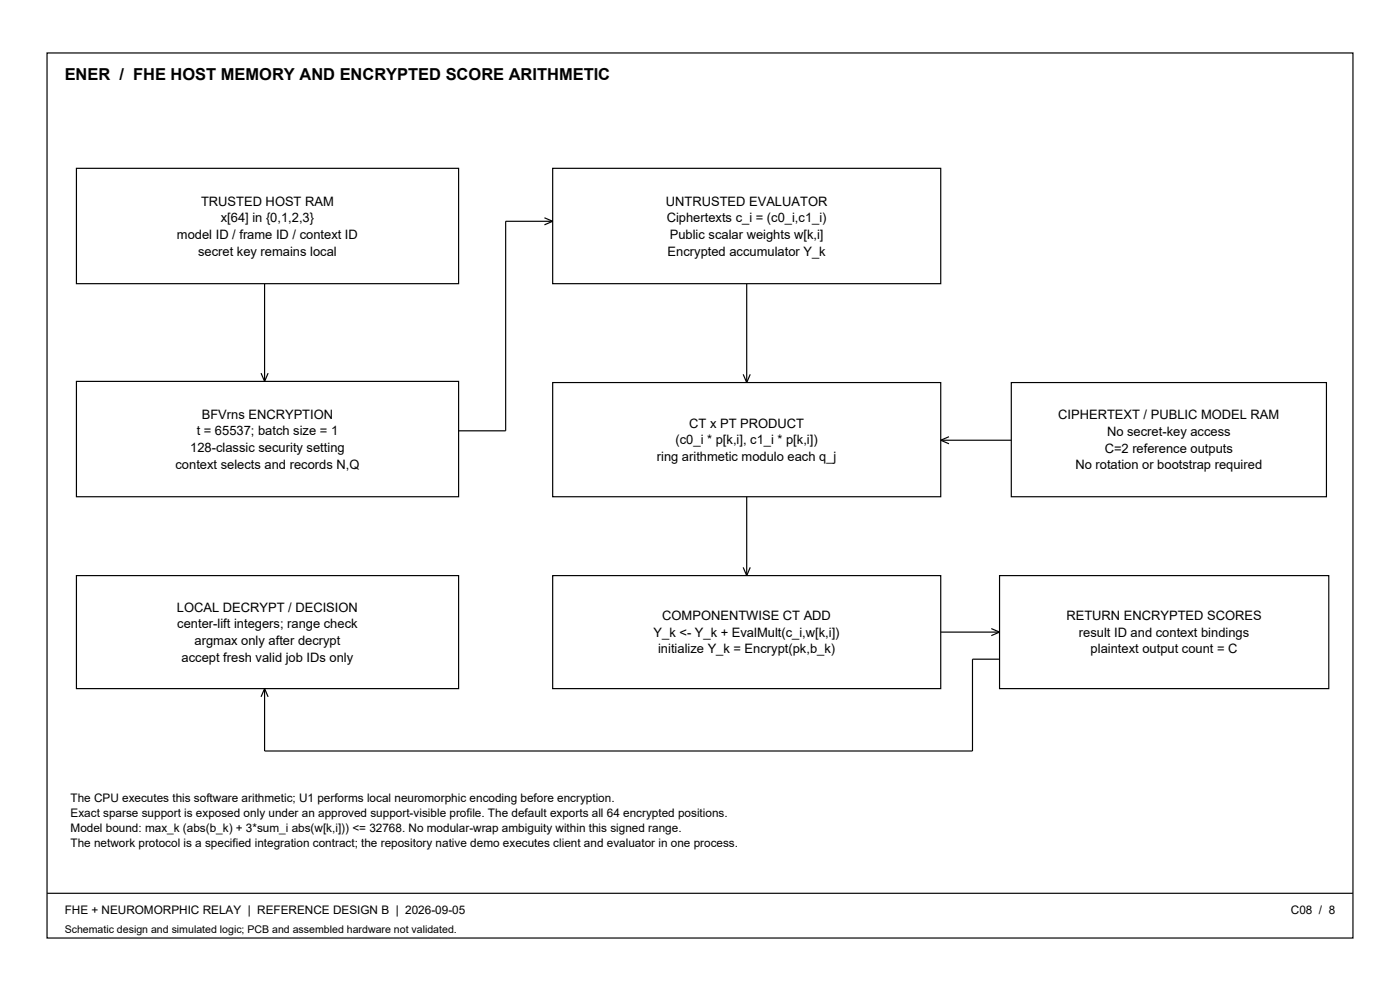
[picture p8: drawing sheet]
<svg xmlns="http://www.w3.org/2000/svg" width="420mm" height="297mm" viewBox="0 0 420 297" stroke-linecap="round" stroke-linejoin="round" font-family="sans-serif">
<defs><g id="words">
<text font-size="4.9" x="19.4" y="24">ENER / FHE HOST MEMORY AND ENCRYPTED SCORE ARITHMETIC</text>
<g font-size="3.9">
<text x="60.3" y="61.7">TRUSTED HOST RAM</text>
<text x="199.8" y="61.7">UNTRUSTED EVALUATOR</text>
<text x="53.1" y="71.6">model ID / frame ID / context ID</text>
<text x="66.2" y="66.6">x[64] in {0,1,2,3}</text>
<text x="200" y="66.6">Ciphertexts c_i = (c0_i,c1_i)</text>
<text x="200.9" y="71.6">Public scalar weights w[k,i]</text>
<text x="59.4" y="76.6">secret key remains local</text>
<text x="200.3" y="76.6">Encrypted accumulator Y_k</text>
<text x="60.5" y="125.5">BFVrns ENCRYPTION</text>
<text x="317.5" y="125.7">CIPHERTEXT / PUBLIC MODEL RAM</text>
<text x="59" y="130.5">t = 65537; batch size = 1</text>
<text x="206.8" y="128.2">CT x PT PRODUCT</text>
<text x="332.1" y="130.7">No secret-key access</text>
<text x="57.1" y="135.5">128-classic security setting</text>
<text x="202.7" y="133.2">(c0_i * p[k,i], c1_i * p[k,i])</text>
<text x="331.4" y="135.6">C=2 reference outputs</text>
<text x="52.6" y="140.4">context selects and records N,Q</text>
<text x="197.1" y="138.1">ring arithmetic modulo each q_j</text>
<text x="322.6" y="140.6">No rotation or bootstrap required</text>
<text x="53.1" y="183.4">LOCAL DECRYPT / DECISION</text>
<text x="198.7" y="185.9">COMPONENTWISE CT ADD</text>
<text x="319.9" y="185.9">RETURN ENCRYPTED SCORES</text>
<text x="53.2" y="188.4">center-lift integers; range check</text>
<text x="196.1" y="190.8">Y_k &lt;- Y_k + EvalMult(c_i,w[k,i])</text>
<text x="323.7" y="190.8">result ID and context bindings</text>
<text x="58.4" y="193.3">argmax only after decrypt</text>
<text x="197.4" y="195.8">initialize Y_k = Encrypt(pk,b_k)</text>
<text x="327.2" y="195.8">plaintext output count = C</text>
<text x="54.5" y="198.3">accept fresh valid job IDs only</text>
</g>
<g font-size="3.5">
<text x="21.2" y="240.2">The CPU executes this software arithmetic; U1 performs local neuromorphic encoding before encryption.</text>
<text x="21.2" y="244.8">Exact sparse support is exposed only under an approved support-visible profile. The default exports all 64 encrypted positions.</text>
<text x="21.2" y="249.3">Model bound: max_k (abs(b_k) + 3*sum_i abs(w[k,i])) &lt;= 32768. No modular-wrap ambiguity within this signed range.</text>
<text x="21.2" y="253.8">The network protocol is a specified integration contract; the repository native demo executes client and evaluator in one process.</text>
<text x="19.4" y="274.1">FHE + NEUROMORPHIC RELAY | REFERENCE DESIGN B | 2026-09-05</text>
<text x="387.3" y="274.1">C08 / 8</text>
</g>
<text font-size="3.2" x="19.4" y="279.7">Schematic design and simulated logic; PCB and assembled hardware not validated.</text>
</g></defs>
<g fill="none" stroke="#000" stroke-width=".35">
<path d="M14.1 15.9h391.8v265.2h-391.8zM22.9 50.4h114.7v34.6h-114.7zM165.8 50.4h116.4v34.6h-116.4zM163.3 65.3l2.5 1M165.8 66.3h-14.1v62.8h-14.1M165.8 66.3l-2.5 1.1M79.4 85v29.3M224 85v29.7M22.9 114.3h114.7v34.6h-114.7zM78.3 111.8l1.1 2.5M80.4 111.8l-1 2.5M165.8 114.7h116.4v34.2h-116.4z"/>
<path d="M223 112.2l1 2.5M225.1 112.2l-1.1 2.5M303.4 114.7h94.5v34.2h-94.5zM282.2 131.9h21.2M282.2 131.9l2.5 1.1M284.7 130.9l-2.5 1M224 148.9v23.6M22.9 172.5h114.7v33.9h-114.7zM165.8 172.5h116.4v33.9h-116.4zM223 170l1 2.5M225.1 170l-1.1 2.5M299.9 172.5h98.7v33.9h-98.7z"/>
<path d="M282.2 189.4h17.7M297.4 188.4l2.5 1M299.9 197.6h-8.2v27.5h-212.3v-18.7M299.9 189.4l-2.5 1.1M79.4 206.4l1 2.4M79.4 206.4l-1.1 2.4M14.1 267.7h391.8"/>
</g>
<use href="#words"/>
</svg>
